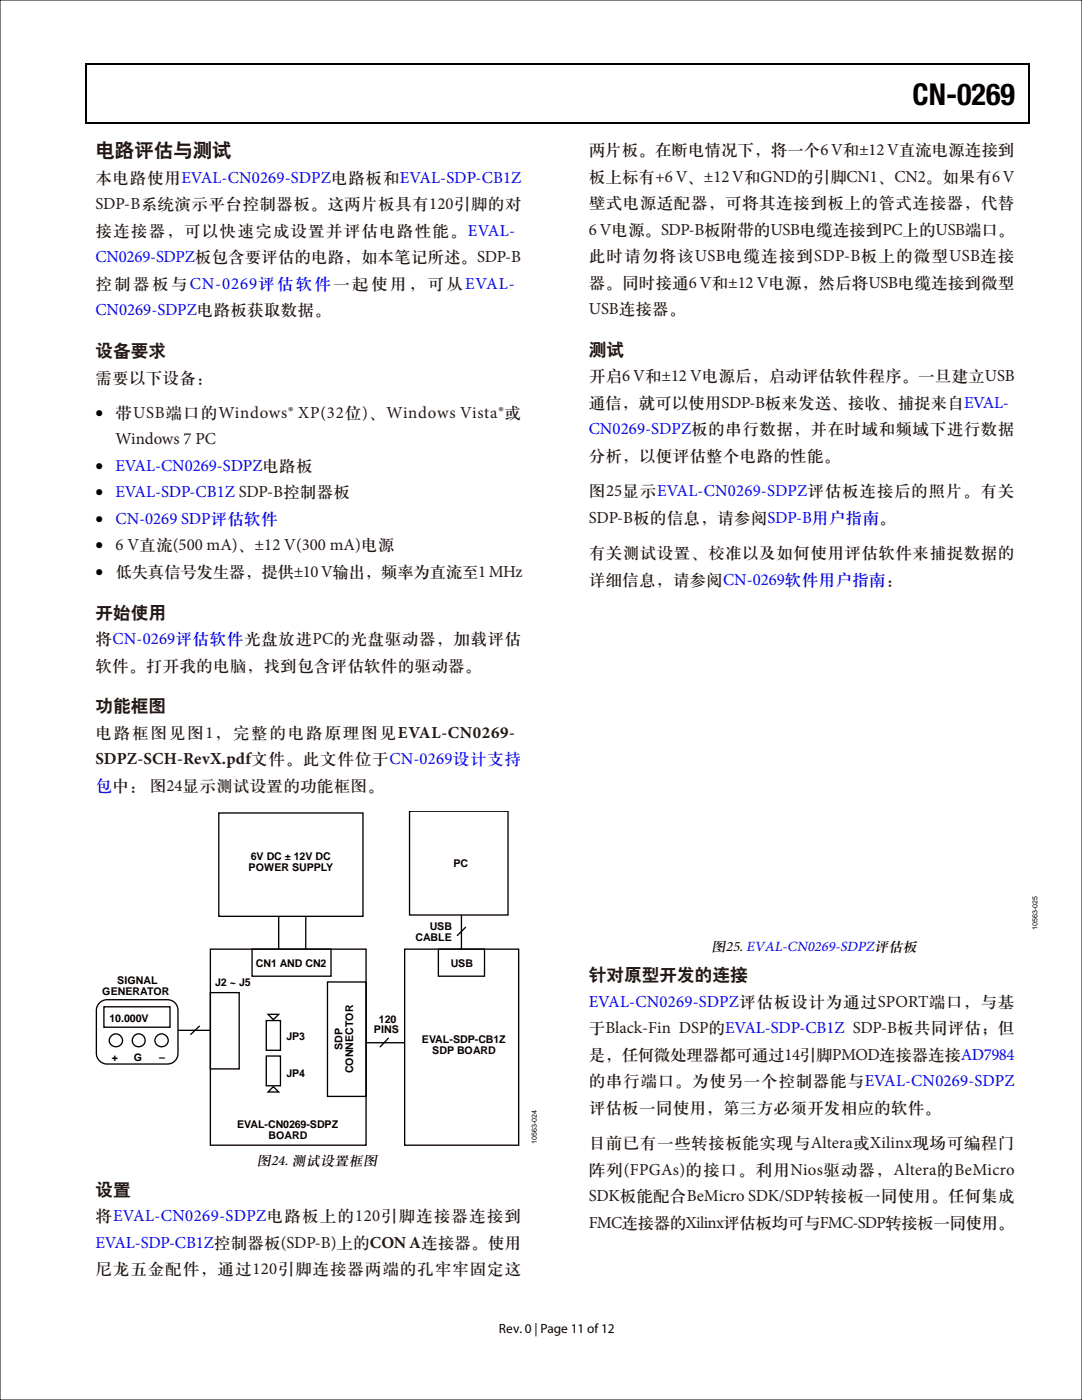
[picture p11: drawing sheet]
<svg xmlns="http://www.w3.org/2000/svg" width="216mm" height="279mm" viewBox="0 0 216 279" stroke-linecap="round" stroke-linejoin="round" font-family="sans-serif">
<defs><g id="words">
<text font-size="6" x="182.1" y="20.9">CN-0269</text>
<text font-size="3.9" fill="#231815" x="19" y="31.2">电路评估与测试</text>
<g font-size="3.5" fill="#231815">
<text x="19" y="71">设备要求</text>
<text x="117.5" y="70.8">测试</text>
<text x="19" y="123.3">开始使用</text>
<text x="19" y="142">功能框图</text>
<text x="117.5" y="195.6">针对原型开发的连接</text>
<text x="19" y="238.4">设置</text>
</g>
<g font-size="3.4" fill="#231815">
<text x="117.5" y="30.9">两片板。在断电情况下，将一个6 V和±12 V直流电源连接到</text>
<text x="19" y="36.5">本电路使用EVAL-CN0269-SDPZ电路板和EVAL-SDP-CB1Z</text>
<text x="19" y="41.8">SDP-B系统演示平台控制器板。这两片板具有120引脚的对</text>
<text x="117.5" y="36.2">板上标有+6 V、±12 V和GND的引脚CN1、CN2。如果有6 V</text>
<text x="117.5" y="41.5">壁式电源适配器，可将其连接到板上的管式连接器，代替</text>
<text x="19" y="47.1">接连接器，可以快速完成设置并评估电路性能。EVAL-</text>
<text x="117.5" y="46.8">6 V电源。SDP-B板附带的USB电缆连接到PC上的USB端口。</text>
<text x="117.5" y="52.1">此时请勿将该USB电缆连接到SDP-B板上的微型USB连接</text>
<text x="19" y="57.6">控制器板与CN-0269评估软件一起使用，可从EVAL-</text>
<text x="117.5" y="57.4">器。同时接通6 V和±12 V电源，然后将USB电缆连接到微型</text>
<text x="117.5" y="62.7">USB连接器。</text>
<text x="19" y="76.3">需要以下设备：</text>
<text x="117.5" y="76.1">开启6 V和±12 V电源后，启动评估软件程序。一旦建立USB</text>
<text x="23.1" y="83.4">带USB端口的Windows® XP(32位)、Windows Vista®或</text>
<text x="117.5" y="81.4">通信，就可以使用SDP-B板来发送、接收、捕捉来自EVAL-</text>
<text x="23.1" y="88.7">Windows 7 PC</text>
<text x="117.5" y="92">分析，以便评估整个电路的性能。</text>
<text x="117.5" y="99">图25显示EVAL-CN0269-SDPZ评估板连接后的照片。有关</text>
<text x="117.5" y="104.3">SDP-B板的信息，请参阅SDP-B用户指南。</text>
<text x="23.1" y="109.9">6 V直流(500 mA)、±12 V(300 mA)电源</text>
<text x="117.5" y="111.4">有关测试设置、校准以及如何使用评估软件来捕捉数据的</text>
<text x="23.1" y="115.1">低失真信号发生器，提供±10 V输出，频率为直流至1 MHz</text>
<text x="117.5" y="116.7">详细信息，请参阅CN-0269软件用户指南：</text>
<text x="19" y="128.5">将CN-0269评估软件光盘放进PC的光盘驱动器，加载评估</text>
<text x="19.1" y="133.8">软件。打开我的电脑，找到包含评估软件的驱动器。</text>
<text x="19" y="147.2">电路框图见图1，完整的电路原理图见EVAL-CN0269-</text>
<text x="19.1" y="152.5">SDPZ-SCH-RevX.pdf文件。此文件位于CN-0269设计支持</text>
<text x="117.5" y="206.2">于Black-Fin DSP的EVAL-SDP-CB1Z SDP-B板共同评估；但</text>
<text x="117.5" y="211.5">是，任何微处理器都可通过14引脚PMOD连接器连接AD7984</text>
<text x="117.5" y="216.8">的串行端口。为使另一个控制器能与EVAL-CN0269-SDPZ</text>
<text x="117.5" y="222.1">评估板一同使用，第三方必须开发相应的软件。</text>
<text x="117.5" y="229.1">目前已有一些转接板能实现与Altera或Xilinx现场可编程门</text>
<text x="117.5" y="234.4">阵列(FPGAs)的接口。利用Nios驱动器，Altera的BeMicro</text>
<text x="117.5" y="239.7">SDK板能配合BeMicro SDK/SDP转接板一同使用。任何集成</text>
<text x="19" y="243.7">将EVAL-CN0269-SDPZ电路板上的120引脚连接器连接到</text>
<text x="117.5" y="245">FMC连接器的Xilinx评估板均可与FMC-SDP转接板一同使用。</text>
<text x="19.1" y="254.3">尼龙五金配件，通过120引脚连接器两端的孔牢牢固定这</text>
</g>
<g font-size="3.4" fill="#00f">
<text x="19" y="52.3">CN0269-SDPZ板包含要评估的电路，如本笔记所述。SDP-B</text>
<text x="19" y="62.9">CN0269-SDPZ电路板获取数据。</text>
<text x="117.5" y="86.7">CN0269-SDPZ板的串行数据，并在时域和频域下进行数据</text>
<text x="23.1" y="94">EVAL-CN0269-SDPZ电路板</text>
<text x="23.1" y="99.3">EVAL-SDP-CB1Z SDP-B控制器板</text>
<text x="23.1" y="104.6">CN-0269 SDP评估软件</text>
<text x="19.1" y="157.8">包中： 图24显示测试设置的功能框图。</text>
<text x="117.5" y="200.9">EVAL-CN0269-SDPZ评估板设计为通过SPORT端口，与基</text>
<text x="19.1" y="249">EVAL-SDP-CB1Z控制器板(SDP-B)上的CON A连接器。使用</text>
</g>
<g font-size="3.3">
<text x="19" y="83.4">•</text>
<text x="19" y="94">•</text>
<text x="19" y="99.3">•</text>
<text x="19" y="104.6">•</text>
<text x="19" y="109.9">•</text>
<text x="19" y="115.1">•</text>
</g>
<g font-size="2.9">
<text x="142" y="189.8">图25. EVAL-CN0269-SDPZ评估板</text>
<text x="51.2" y="232.6">图24. 测试设置框图</text>
</g>
<text font-size="2.7" x="99.6" y="266">Rev. 0 | Page 11 of 12</text>
<g font-size="2.1">
<text x="49.6" y="173.8">POWER SUPPLY</text>
<text x="50" y="171.7">6V DC ± 12V DC</text>
<text x="90.5" y="173">PC</text>
<text x="85.7" y="185.6">USB</text>
<text x="82.9" y="187.8">CABLE</text>
<text x="23.4" y="196.5">SIGNAL</text>
<text x="42.9" y="196.8">J2 ~ J5</text>
<text x="51.1" y="192.9">CN1 AND CN2</text>
<text x="89.9" y="192.9">USB</text>
<text x="20.4" y="198.6">GENERATOR</text>
<text x="21.9" y="203.9">10.000V</text>
<text x="57.2" y="207.5">JP3</text>
<text x="68.3" y="209.5" transform="rotate(-90 68.3 209.5)">SDP</text>
<text x="74.6" y="206.2">PINS</text>
<text x="75.6" y="204.1">120</text>
<text x="84.2" y="208.1">EVAL-SDP-CB1Z</text>
<text x="22.3" y="211.7">+</text>
<text x="26.7" y="211.7">G</text>
<text x="31.8" y="211.7">–</text>
<text x="57.2" y="214.9">JP4</text>
<text x="70.4" y="214.2" transform="rotate(-90 70.4 214.2)">CONNECTOR</text>
<text x="86.2" y="210.3">SDP BOARD</text>
<text x="47.3" y="225.1">EVAL-CN0269-SDPZ</text>
<text x="53.6" y="227.2">BOARD</text>
</g>
<g font-size="1.4">
<text x="207" y="185.7" transform="rotate(-90 207 185.7)">10563-025</text>
<text x="107.1" y="228.3" transform="rotate(-90 107.1 228.3)">10563-024</text>
</g>
</g></defs>
<path d="M0 0h215.9v279.4h-215.9z" fill="none" stroke="#000" stroke-width=".2"/>
<path d="M17 12.7h.3v1h-.3zM17 12.7h.3v.3h-.3zM82.7 12.7h.2v.3h-.2zM205.2 12.7h.2v1h-.2zM205.2 12.7h.2v.3h-.2zM17 24.4h.3v.2h-.3zM82.4 24.4h.3v.2h-.3zM205.2 24.4h.2v.2h-.2z" fill="#000"/>
<path d="M17.1 13.7v10.7M17.3 12.8h65.4M82.9 12.8h122.3M205.3 13.7v10.7M17.3 24.5h187.9" fill="none" stroke="#000" stroke-width=".25"/>
<g fill="none" stroke="#000" stroke-width=".27">
<path d="M43.7 162.2h28.7v20.7h-28.7zM81.7 161.9h19.7v20.7h-19.7zM42 189.4h31v39.1h-31zM42 198.1h5.7v15.2h-5.7zM50.3 189.4h15.8v5.4h-15.8zM55.6 182.9v6.5M61 182.9v6.5M65.3 196h7.7v22.8h-7.7zM80.7 189.4h22.8v39.1h-22.8zM87.5 189.4h9.2v5.4h-9.2zM92.1 182.6v6.8M93 185l-1.8 1.8"/>
<path d="M19.9 200.1l.9-.5 .6-.1h12a2.1 2.1 0 0 1 2.1 2.1v8.6a2.1 2.1 0 0 1-2.1 2.2h-12a2.15 2.15 0 0 1-2.2-2.2v-8.6l.1-.5zM20.7 200.9h13.2v4.1h-13.2zM35.5 205.6h6.5M39.9 204.7l-1.9 1.8M53.1 210.8h2.9v5.9h-2.9zM53.1 203.7h2.9v5.9h-2.9zM53.5 202.4h2.1l-1.1 1.1zM53.5 217.9l1-1 1.1 1zM73 208.1h7.7M77.6 207.1l-1.8 1.9"/>
<circle cx="23.1" cy="207.6" r="1.3"/>
<circle cx="27.7" cy="207.6" r="1.29"/>
<circle cx="32.2" cy="207.6" r="1.3"/>
</g>
<use href="#words"/>
</svg>
